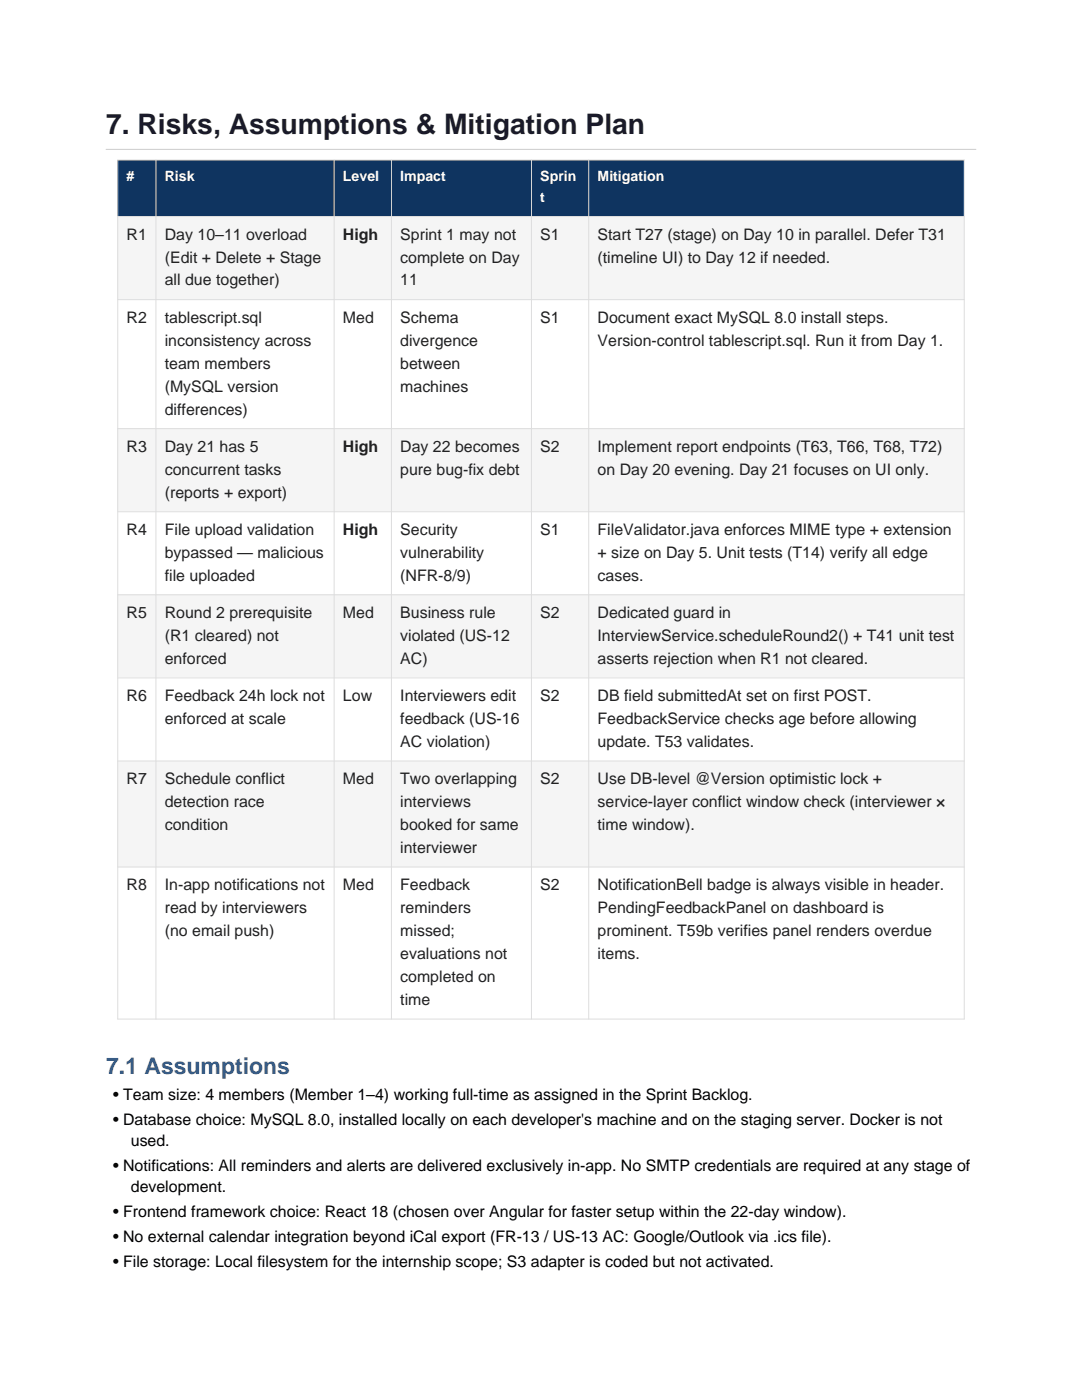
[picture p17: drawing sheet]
<svg xmlns="http://www.w3.org/2000/svg" width="216mm" height="279mm" viewBox="0 0 216 279" stroke-linecap="round" stroke-linejoin="round" font-family="sans-serif">
<defs><g id="words">
<text font-size="5.6" fill="#1a1a2e" x="21.2" y="26.8">7. Risks, Assumptions &amp; Mitigation Plan</text>
<text font-size="4.6" fill="#1565c0" x="21.2" y="214.3">7.1 Assumptions</text>
<g font-size="3.2" fill="#212121">
<text x="25.3" y="47.8">R1</text>
<text x="32.9" y="47.8">Day 10–11 overload</text>
<text x="68.4" y="47.8">High</text>
<text x="79.9" y="47.8">Sprint 1 may not</text>
<text x="107.8" y="47.8">S1</text>
<text x="119.2" y="47.8">Start T27 (stage) on Day 10 in parallel. Defer T31</text>
<text x="32.9" y="52.4">(Edit + Delete + Stage</text>
<text x="79.9" y="52.4">complete on Day</text>
<text x="119.2" y="52.4">(timeline UI) to Day 12 if needed.</text>
<text x="32.9" y="57">all due together)</text>
<text x="79.9" y="57">11</text>
<text x="25.3" y="64.4">R2</text>
<text x="32.9" y="64.4">tablescript.sql</text>
<text x="68.4" y="64.4">Med</text>
<text x="79.9" y="64.4">Schema</text>
<text x="107.8" y="64.4">S1</text>
<text x="119.2" y="64.4">Document exact MySQL 8.0 install steps.</text>
<text x="32.9" y="69">inconsistency across</text>
<text x="79.9" y="69">divergence</text>
<text x="119.2" y="69">Version-control tablescript.sql. Run it from Day 1.</text>
<text x="32.9" y="73.6">team members</text>
<text x="79.9" y="73.6">between</text>
<text x="32.9" y="78.1">(MySQL version</text>
<text x="32.9" y="82.7">differences)</text>
<text x="79.9" y="78.1">machines</text>
<text x="25.3" y="90.1">R3</text>
<text x="32.9" y="90.1">Day 21 has 5</text>
<text x="32.9" y="94.7">concurrent tasks</text>
<text x="68.4" y="90.1">High</text>
<text x="79.9" y="90.1">Day 22 becomes</text>
<text x="79.9" y="94.7">pure bug-fix debt</text>
<text x="107.8" y="90.1">S2</text>
<text x="119.2" y="90.1">Implement report endpoints (T63, T66, T68, T72)</text>
<text x="119.2" y="94.7">on Day 20 evening. Day 21 focuses on UI only.</text>
<text x="32.9" y="99.3">(reports + export)</text>
<text x="25.3" y="106.7">R4</text>
<text x="32.9" y="106.7">File upload validation</text>
<text x="68.4" y="106.7">High</text>
<text x="79.9" y="106.7">Security</text>
<text x="107.8" y="106.7">S1</text>
<text x="119.2" y="106.7">FileValidator.java enforces MIME type + extension</text>
<text x="32.9" y="111.3">bypassed — malicious</text>
<text x="79.9" y="111.3">vulnerability</text>
<text x="119.2" y="111.3">+ size on Day 5. Unit tests (T14) verify all edge</text>
<text x="32.9" y="115.9">file uploaded</text>
<text x="79.9" y="115.9">(NFR-8/9)</text>
<text x="119.2" y="115.9">cases.</text>
<text x="25.3" y="123.3">R5</text>
<text x="32.9" y="123.3">Round 2 prerequisite</text>
<text x="68.4" y="123.3">Med</text>
<text x="79.9" y="123.3">Business rule</text>
<text x="107.8" y="123.3">S2</text>
<text x="119.2" y="123.3">Dedicated guard in</text>
<text x="32.9" y="127.9">(R1 cleared) not</text>
<text x="79.9" y="127.9">violated (US-12</text>
<text x="119.2" y="127.9">InterviewService.scheduleRound2() + T41 unit test</text>
<text x="32.9" y="132.5">enforced</text>
<text x="79.9" y="132.5">AC)</text>
<text x="119.2" y="132.5">asserts rejection when R1 not cleared.</text>
<text x="25.3" y="139.9">R6</text>
<text x="32.9" y="139.9">Feedback 24h lock not</text>
<text x="68.4" y="139.9">Low</text>
<text x="79.9" y="139.9">Interviewers edit</text>
<text x="107.8" y="139.9">S2</text>
<text x="119.2" y="139.9">DB field submittedAt set on first POST.</text>
<text x="32.9" y="144.5">enforced at scale</text>
<text x="79.9" y="144.5">feedback (US-16</text>
<text x="79.9" y="149">AC violation)</text>
<text x="119.2" y="144.5">FeedbackService checks age before allowing</text>
<text x="119.2" y="149">update. T53 validates.</text>
<text x="25.3" y="156.5">R7</text>
<text x="32.9" y="156.5">Schedule conflict</text>
<text x="32.9" y="161">detection race</text>
<text x="68.4" y="156.5">Med</text>
<text x="79.9" y="156.5">Two overlapping</text>
<text x="79.9" y="161">interviews</text>
<text x="107.8" y="156.5">S2</text>
<text x="119.2" y="156.5">Use DB-level @Version optimistic lock +</text>
<text x="119.2" y="161">service-layer conflict window check (interviewer ×</text>
<text x="32.9" y="165.6">condition</text>
<text x="79.9" y="165.6">booked for same</text>
<text x="119.2" y="165.6">time window).</text>
<text x="79.9" y="170.2">interviewer</text>
<text x="25.3" y="177.6">R8</text>
<text x="32.9" y="177.6">In-app notifications not</text>
<text x="68.4" y="177.6">Med</text>
<text x="79.9" y="177.6">Feedback</text>
<text x="107.8" y="177.6">S2</text>
<text x="119.2" y="177.6">NotificationBell badge is always visible in header.</text>
<text x="32.9" y="182.2">read by interviewers</text>
<text x="79.9" y="182.2">reminders</text>
<text x="119.2" y="182.2">PendingFeedbackPanel on dashboard is</text>
<text x="32.9" y="186.8">(no email push)</text>
<text x="79.9" y="186.8">missed;</text>
<text x="79.9" y="191.4">evaluations not</text>
<text x="119.2" y="186.8">prominent. T59b verifies panel renders overdue</text>
<text x="119.2" y="191.4">items.</text>
<text x="79.9" y="196">completed on</text>
<text x="79.9" y="200.6">time</text>
</g>
<g font-size="3.2">
<text x="22.6" y="219.6">• Team size: 4 members (Member 1–4) working full-time as assigned in the Sprint Backlog.</text>
<text x="22.6" y="224.5">• Database choice: MySQL 8.0, installed locally on each developer's machine and on the staging server. Docker is not</text>
<text x="22.6" y="233.7">• Notifications: All reminders and alerts are delivered exclusively in-app. No SMTP credentials are required at any stage of</text>
<text x="26.1" y="228.8">used.</text>
<text x="26.1" y="237.9">development.</text>
<text x="22.6" y="242.9">• Frontend framework choice: React 18 (chosen over Angular for faster setup within the 22-day window).</text>
<text x="22.6" y="247.8">• No external calendar integration beyond iCal export (FR-13 / US-13 AC: Google/Outlook via .ics file).</text>
<text x="22.6" y="252.8">• File storage: Local filesystem for the internship scope; S3 adapter is coded but not activated.</text>
</g>
<g font-size="2.8" fill="#fff">
<text x="25.3" y="36.2">#</text>
<text x="32.9" y="36.2">Risk</text>
<text x="68.4" y="36.2">Level</text>
<text x="79.9" y="36.2">Impact</text>
<text x="107.8" y="36.2">Sprin</text>
<text x="107.8" y="40.4">t</text>
<text x="119.2" y="36.2">Mitigation</text>
</g>
</g></defs>
<path d="M21.2 29.8h173.5" fill="none" stroke="#ccc" stroke-width=".2"/>
<path d="M23.5 31.9h168.9v11.3h-168.9z" fill-rule="evenodd" fill="#0f3460"/>
<path d="M23.5 43.2h168.9v16.6h-168.9z" fill-rule="evenodd" fill="#f5f5f5"/>
<path d="M23.5 59.8h168.9v25.7h-168.9z" fill-rule="evenodd" fill="#fff"/>
<path d="M23.5 85.5h168.9v16.6h-168.9z" fill-rule="evenodd" fill="#f5f5f5"/>
<path d="M23.5 102.1h168.9v16.6h-168.9z" fill-rule="evenodd" fill="#fff"/>
<path d="M23.5 118.7h168.9v16.6h-168.9z" fill-rule="evenodd" fill="#f5f5f5"/>
<path d="M23.5 135.3h168.9v16.6h-168.9z" fill-rule="evenodd" fill="#fff"/>
<path d="M23.5 151.9h168.9v21.1h-168.9z" fill-rule="evenodd" fill="#f5f5f5"/>
<path d="M23.5 173h168.9v30.4h-168.9z" fill-rule="evenodd" fill="#fff"/>
<g fill="none" stroke="#ddd" stroke-width=".2">
<path d="M23.5 31.9h168.9v171.5h-168.9zM31.1 31.9v171.5M66.7 31.9v171.5M78.1 31.9v171.5M106 31.9v171.5M117.5 31.9v171.5M23.5 43.2h168.9M23.5 59.8h168.9M23.5 85.5h168.9M23.5 102.1h168.9M23.5 118.7h168.9M23.5 135.3h168.9"/>
<path d="M23.5 151.9h168.9M23.5 173h168.9"/>
</g>
<use href="#words"/>
</svg>
